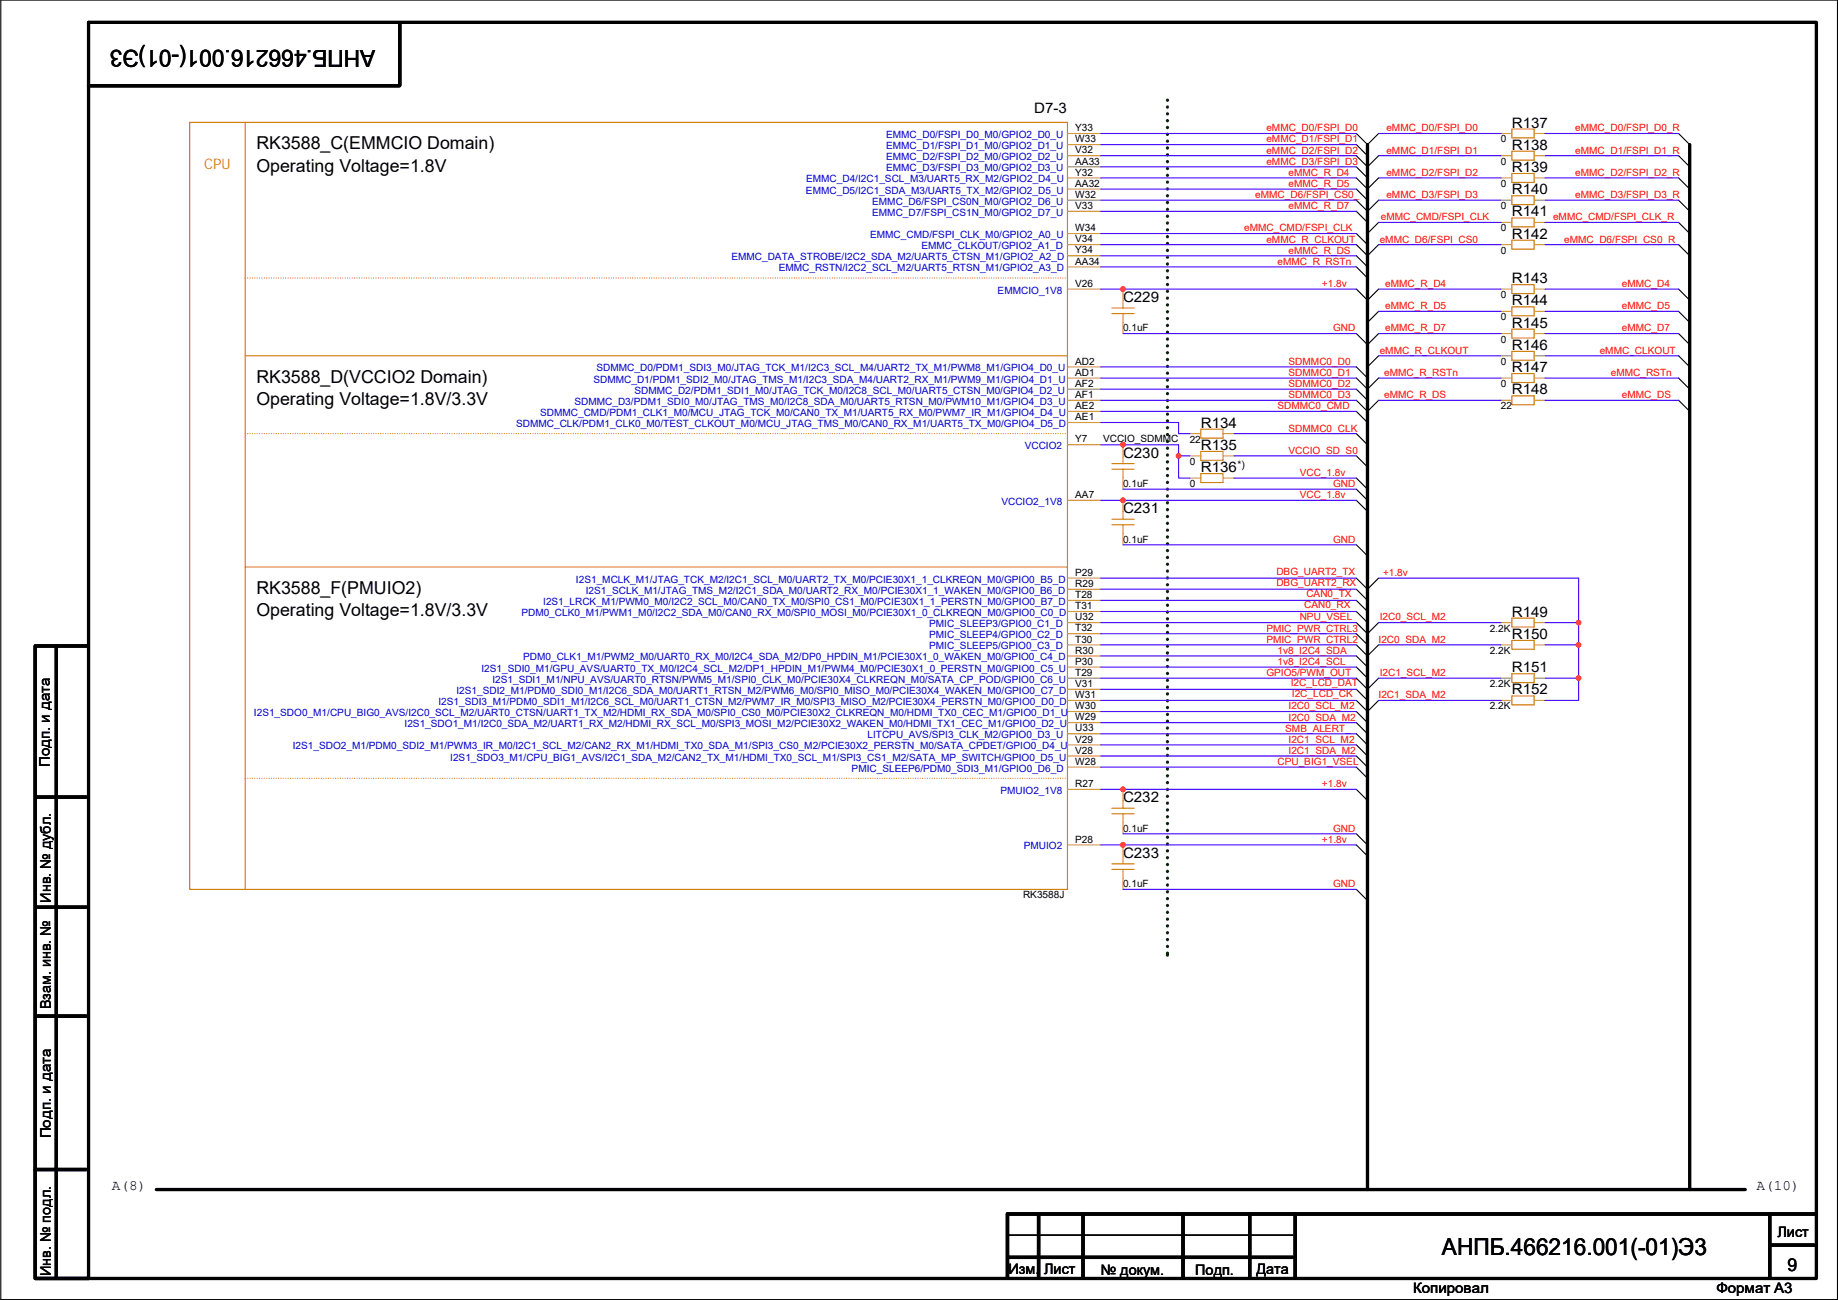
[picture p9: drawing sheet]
<svg xmlns="http://www.w3.org/2000/svg" width="420mm" height="297mm" viewBox="0 0 420 297" stroke-linecap="round" stroke-linejoin="round" font-family="sans-serif">
<defs><g id="words">
<g font-size="5.3">
<text x="85.8" y="11.5" transform="rotate(180 85.8 11.5)">АНПБ.466216.001(-01)Э3</text>
<text x="329.6" y="286.7">АНПБ.466216.001(-01)Э3</text>
</g>
<g font-size="4.1">
<text x="58.6" y="34.1">RK3588_C(EMMCIO Domain)</text>
<text x="58.6" y="39.2">Operating Voltage=1.8V</text>
<text x="58.6" y="87.5">RK3588_D(VCCIO2 Domain)</text>
<text x="58.6" y="92.6">Operating Voltage=1.8V/3.3V</text>
<text x="58.6" y="135.7">RK3588_F(PMUIO2)</text>
<text x="58.6" y="140.8">Operating Voltage=1.8V/3.3V</text>
<text x="408.6" y="290.4">9</text>
</g>
<g font-size="3.3">
<text x="236.4" y="25.8">D7-3</text>
<text x="345.6" y="29.1">R137</text>
<text x="345.6" y="34.2">R138</text>
<text x="345.6" y="39.3">R139</text>
<text x="345.6" y="44.4">R140</text>
<text x="345.6" y="49.5">R141</text>
<text x="345.6" y="54.5">R142</text>
<text x="345.6" y="64.7">R143</text>
<text x="256.7" y="69">C229</text>
<text x="345.6" y="69.8">R144</text>
<text x="345.6" y="74.9">R145</text>
<text x="345.6" y="79.9">R146</text>
<text x="345.6" y="85">R147</text>
<text x="345.6" y="90.1">R148</text>
<text x="274.5" y="97.7">R134</text>
<text x="256.7" y="104.6">C230</text>
<text x="274.5" y="107.9">R136</text>
<text x="274.5" y="102.8">R135</text>
<text x="256.7" y="117.3">C231</text>
<text x="345.6" y="140.9">R149</text>
<text x="345.6" y="146">R150</text>
<text x="345.6" y="153.6">R151</text>
<text x="345.6" y="158.7">R152</text>
<text x="11.4" y="175.3" transform="rotate(-90 11.4 175.3)">Подп. и дата</text>
<text x="256.7" y="183.3">C232</text>
<text x="256.7" y="196">C233</text>
<text x="11.6" y="206.3" transform="rotate(-90 11.6 206.3)">Инв. № дубл.</text>
<text x="11.6" y="230.7" transform="rotate(-90 11.6 230.7)">Взам. инв. №</text>
<text x="11.6" y="260.1" transform="rotate(-90 11.6 260.1)">Подп. и дата</text>
<text x="25.6" y="271.9">A(8)</text>
<text x="401.5" y="271.9">A(10)</text>
<text x="406.3" y="282.6">Лист</text>
<text x="11.6" y="291.6" transform="rotate(-90 11.6 291.6)">Инв. № подл.</text>
<text x="230.6" y="291">Изм. Лист</text>
<text x="251.6" y="291.3">№ докум.</text>
<text x="273.2" y="291.3">Подп.</text>
<text x="287.2" y="291">Дата</text>
<text x="323" y="295.3">Копировал</text>
<text x="392.4" y="295.3">Формат A3</text>
</g>
<text font-size="3.3" fill="#cc8006" x="46.7" y="38.7">CPU</text>
<g font-size="2.3">
<text x="245.8" y="30">Y33</text>
<text x="245.8" y="32.5">W33</text>
<text x="245.8" y="35.1">V32</text>
<text x="343.1" y="32.6">0</text>
<text x="245.8" y="40.1">Y32</text>
<text x="245.8" y="37.6">AA33</text>
<text x="343.1" y="37.6">0</text>
<text x="245.8" y="42.7">AA32</text>
<text x="245.8" y="45.2">W32</text>
<text x="245.8" y="47.8">V33</text>
<text x="343.1" y="47.8">0</text>
<text x="343.1" y="42.7">0</text>
<text x="245.8" y="52.8">W34</text>
<text x="343.1" y="52.9">0</text>
<text x="245.8" y="57.9">Y34</text>
<text x="245.8" y="55.4">V34</text>
<text x="343.1" y="58">0</text>
<text x="245.8" y="60.5">AA34</text>
<text x="245.8" y="65.5">V26</text>
<text x="343.1" y="68.1">0</text>
<text x="256.7" y="75.7">0.1uF</text>
<text x="343.1" y="73.2">0</text>
<text x="245.8" y="83.3">AD2</text>
<text x="343.1" y="78.3">0</text>
<text x="343.1" y="83.4">0</text>
<text x="245.8" y="88.4">AF2</text>
<text x="245.8" y="85.9">AD1</text>
<text x="343.1" y="88.4">0</text>
<text x="245.8" y="93.5">AE2</text>
<text x="245.8" y="90.9">AF1</text>
<text x="343.1" y="93.5">22</text>
<text x="245.8" y="96">AE1</text>
<text x="245.8" y="101.1">Y7</text>
<text x="252.1" y="101">VCCIO_SDMMC</text>
<text x="272" y="101.1">22</text>
<text x="272" y="106.2">0</text>
<text x="282.9" y="107">*)</text>
<text x="245.8" y="113.8">AA7</text>
<text x="256.7" y="111.3">0.1uF</text>
<text x="272" y="111.3">0</text>
<text x="256.7" y="124">0.1uF</text>
<text x="245.8" y="131.6">P29</text>
<text x="245.8" y="136.7">T28</text>
<text x="245.8" y="134.1">R29</text>
<text x="245.8" y="139.2">T31</text>
<text x="245.8" y="141.7">U32</text>
<text x="245.8" y="149.4">R30</text>
<text x="245.8" y="144.3">T32</text>
<text x="245.8" y="146.8">T30</text>
<text x="340.5" y="144.3">2.2K</text>
<text x="340.5" y="149.4">2.2K</text>
<text x="245.8" y="151.9">P30</text>
<text x="245.8" y="154.4">T29</text>
<text x="245.8" y="159.5">W31</text>
<text x="245.8" y="157">V31</text>
<text x="340.5" y="157">2.2K</text>
<text x="245.8" y="162.1">W30</text>
<text x="245.8" y="164.6">W29</text>
<text x="245.8" y="167.1">U33</text>
<text x="340.5" y="162.1">2.2K</text>
<text x="245.8" y="172.2">V28</text>
<text x="245.8" y="169.7">V29</text>
<text x="245.8" y="174.8">W28</text>
<text x="245.8" y="179.8">R27</text>
<text x="256.7" y="190">0.1uF</text>
<text x="245.8" y="192.5">P28</text>
<text x="256.7" y="202.7">0.1uF</text>
<text x="233.9" y="205.3">RK3588J</text>
</g>
<g font-size="2.3" fill="#00c">
<text x="202.6" y="31.5">EMMC_D0/FSPI_D0_M0/GPIO2_D0_U</text>
<text x="202.6" y="34.1">EMMC_D1/FSPI_D1_M0/GPIO2_D1_U</text>
<text x="184.3" y="41.7">EMMC_D4/I2C1_SCL_M3/UART5_RX_M2/GPIO2_D4_U</text>
<text x="202.6" y="36.6">EMMC_D2/FSPI_D2_M0/GPIO2_D2_U</text>
<text x="202.6" y="39.2">EMMC_D3/FSPI_D3_M0/GPIO2_D3_U</text>
<text x="184.2" y="44.2">EMMC_D5/I2C1_SDA_M3/UART5_TX_M2/GPIO2_D5_U</text>
<text x="199.4" y="46.8">EMMC_D6/FSPI_CS0N_M0/GPIO2_D6_U</text>
<text x="199.4" y="49.3">EMMC_D7/FSPI_CS1N_M0/GPIO2_D7_U</text>
<text x="167.2" y="59.5">EMMC_DATA_STROBE/I2C2_SDA_M2/UART5_CTSN_M1/GPIO2_A2_D</text>
<text x="198.9" y="54.4">EMMC_CMD/FSPI_CLK_M0/GPIO2_A0_U</text>
<text x="210.6" y="56.9">EMMC_CLKOUT/GPIO2_A1_D</text>
<text x="178" y="62">EMMC_RSTN/I2C2_SCL_M2/UART5_RTSN_M1/GPIO2_A3_D</text>
<text x="228.1" y="67.1">EMMCIO_1V8</text>
<text x="135.6" y="87.4">SDMMC_D1/PDM1_SDI2_M0/JTAG_TMS_M1/I2C3_SDA_M4/UART2_RX_M1/PWM9_M1/GPIO4_D1_U</text>
<text x="136.4" y="84.9">SDMMC_D0/PDM1_SDI3_M0/JTAG_TCK_M1/I2C3_SCL_M4/UART2_TX_M1/PWM8_M1/GPIO4_D0_U</text>
<text x="145" y="90">SDMMC_D2/PDM1_SDI1_M0/JTAG_TCK_M0/I2C8_SCL_M0/UART5_CTSN_M0/GPIO4_D2_U</text>
<text x="123.5" y="95">SDMMC_CMD/PDM1_CLK1_M0/MCU_JTAG_TCK_M0/CAN0_TX_M1/UART5_RX_M0/PWM7_IR_M1/GPIO4_D4_U</text>
<text x="131.3" y="92.5">SDMMC_D3/PDM1_SDI0_M0/JTAG_TMS_M0/I2C8_SDA_M0/UART5_RTSN_M0/PWM10_M1/GPIO4_D3_U</text>
<text x="118" y="97.6">SDMMC_CLK/PDM1_CLK0_M0/TEST_CLKOUT_M0/MCU_JTAG_TMS_M0/CAN0_RX_M1/UART5_TX_M0/GPIO4_D5_D</text>
<text x="234.2" y="102.7">VCCIO2</text>
<text x="228.9" y="115.4">VCCIO2_1V8</text>
<text x="131.7" y="133.1">I2S1_MCLK_M1/JTAG_TCK_M2/I2C1_SCL_M0/UART2_TX_M0/PCIE30X1_1_CLKREQN_M0/GPIO0_B5_D</text>
<text x="133.9" y="135.7">I2S1_SCLK_M1/JTAG_TMS_M2/I2C1_SDA_M0/UART2_RX_M0/PCIE30X1_1_WAKEN_M0/GPIO0_B6_D</text>
<text x="119.2" y="140.8">PDM0_CLK0_M1/PWM1_M0/I2C2_SDA_M0/CAN0_RX_M0/SPI0_MOSI_M0/PCIE30X1_0_CLKREQN_M0/GPIO0_C0_D</text>
<text x="124.2" y="138.2">I2S1_LRCK_M1/PWM0_M0/I2C2_SCL_M0/CAN0_TX_M0/SPI0_CS1_M0/PCIE30X1_1_PERSTN_M0/GPIO0_B7_D</text>
<text x="212.4" y="143.3">PMIC_SLEEP3/GPIO0_C1_D</text>
<text x="212.4" y="145.8">PMIC_SLEEP4/GPIO0_C2_D</text>
<text x="212.4" y="148.4">PMIC_SLEEP5/GPIO0_C3_D</text>
<text x="110.1" y="153.5">I2S1_SDI0_M1/GPU_AVS/UART0_TX_M0/I2C4_SCL_M2/DP1_HPDIN_M1/PWM4_M0/PCIE30X1_0_PERSTN_M0/GPIO0_C5_U</text>
<text x="112.6" y="156">I2S1_SDI1_M1/NPU_AVS/UART0_RTSN/PWM5_M1/SPI0_CLK_M0/PCIE30X4_CLKREQN_M0/SATA_CP_POD/GPIO0_C6_U</text>
<text x="119.6" y="150.9">PDM0_CLK1_M1/PWM2_M0/UART0_RX_M0/I2C4_SDA_M2/DP0_HPDIN_M1/PCIE30X1_0_WAKEN_M0/GPIO0_C4_D</text>
<text x="100.2" y="161.1">I2S1_SDI3_M1/PDM0_SDI1_M1/I2C6_SCL_M0/UART1_CTSN_M2/PWM7_IR_M0/SPI3_MISO_M2/PCIE30X4_PERSTN_M0/GPIO0_D0_D</text>
<text x="104.4" y="158.5">I2S1_SDI2_M1/PDM0_SDI0_M1/I2C6_SDA_M0/UART1_RTSN_M2/PWM6_M0/SPI0_MISO_M0/PCIE30X4_WAKEN_M0/GPIO0_C7_D</text>
<text x="58" y="163.6">I2S1_SDO0_M1/CPU_BIG0_AVS/I2C0_SCL_M2/UART0_CTSN/UART1_TX_M2/HDMI_RX_SDA_M0/SPI0_CS0_M0/PCIE30X2_CLKREQN_M0/HDMI_TX0_CEC_M1/GPIO0_D1_U</text>
<text x="92.5" y="166.2">I2S1_SDO1_M1/I2C0_SDA_M2/UART1_RX_M2/HDMI_RX_SCL_M0/SPI3_MOSI_M2/PCIE30X2_WAKEN_M0/HDMI_TX1_CEC_M1/GPIO0_D2_U</text>
<text x="66.9" y="171.2">I2S1_SDO2_M1/PDM0_SDI2_M1/PWM3_IR_M0/I2C1_SCL_M2/CAN2_RX_M1/HDMI_TX0_SDA_M1/SPI3_CS0_M2/PCIE30X2_PERSTN_M0/SATA_CPDET/GPIO0_D4_U</text>
<text x="102.9" y="173.8">I2S1_SDO3_M1/CPU_BIG1_AVS/I2C1_SDA_M2/CAN2_TX_M1/HDMI_TX0_SCL_M1/SPI3_CS1_M2/SATA_MP_SWITCH/GPIO0_D5_U</text>
<text x="198.3" y="168.7">LITCPU_AVS/SPI3_CLK_M2/GPIO0_D3_U</text>
<text x="194.7" y="176.3">PMIC_SLEEP6/PDM0_SDI3_M1/GPIO0_D6_D</text>
<text x="228.7" y="181.4">PMUIO2_1V8</text>
<text x="234" y="194.1">PMUIO2</text>
</g>
<g font-size="2.3" fill="#f00">
<text x="289.5" y="30">eMMC_D0/FSPI_D0</text>
<text x="289.5" y="32.6">eMMC_D1/FSPI_D1</text>
<text x="289.5" y="35.1">eMMC_D2/FSPI_D2</text>
<text x="316.9" y="30">eMMC_D0/FSPI_D0</text>
<text x="316.9" y="35.1">eMMC_D1/FSPI_D1</text>
<text x="360.1" y="35.1">eMMC_D1/FSPI_D1_R</text>
<text x="360.1" y="30">eMMC_D0/FSPI_D0_R</text>
<text x="289.5" y="37.6">eMMC_D3/FSPI_D3</text>
<text x="294.6" y="40.2">eMMC_R_D4</text>
<text x="316.9" y="40.2">eMMC_D2/FSPI_D2</text>
<text x="360.1" y="40.2">eMMC_D2/FSPI_D2_R</text>
<text x="286.9" y="45.3">eMMC_D6/FSPI_CS0_</text>
<text x="294.6" y="42.7">eMMC_R_D5</text>
<text x="294.6" y="47.8">eMMC_R_D7</text>
<text x="316.9" y="45.3">eMMC_D3/FSPI_D3</text>
<text x="360.1" y="45.3">eMMC_D3/FSPI_D3_R</text>
<text x="284.4" y="52.9">eMMC_CMD/FSPI_CLK</text>
<text x="315.6" y="50.3">eMMC_CMD/FSPI_CLK</text>
<text x="355" y="50.3">eMMC_CMD/FSPI_CLK_R</text>
<text x="289.5" y="55.4">eMMC_R_CLKOUT</text>
<text x="294.6" y="58">eMMC_R_DS</text>
<text x="315.4" y="55.4">eMMC_D6/FSPI_CS0_</text>
<text x="357.6" y="55.4">eMMC_D6/FSPI_CS0_R</text>
<text x="292" y="60.5">eMMC_R_RSTn</text>
<text x="302.2" y="65.6">+1.8v</text>
<text x="316.7" y="65.6">eMMC_R_D4</text>
<text x="370.8" y="65.6">eMMC_D4</text>
<text x="316.7" y="70.7">eMMC_R_D5</text>
<text x="370.8" y="70.7">eMMC_D5</text>
<text x="304.7" y="75.7">GND</text>
<text x="316.7" y="75.7">eMMC_R_D7</text>
<text x="370.8" y="75.7">eMMC_D7</text>
<text x="294.6" y="83.4">SDMMC0_D0</text>
<text x="315.4" y="80.8">eMMC_R_CLKOUT</text>
<text x="365.7" y="80.8">eMMC_CLKOUT</text>
<text x="294.6" y="85.9">SDMMC0_D1</text>
<text x="294.6" y="88.4">SDMMC0_D2</text>
<text x="316.4" y="85.9">eMMC_R_RSTn</text>
<text x="368.2" y="85.9">eMMC_RSTn</text>
<text x="292" y="93.5">SDMMC0_CMD</text>
<text x="294.6" y="91">SDMMC0_D3</text>
<text x="316.4" y="91">eMMC_R_DS</text>
<text x="370.8" y="91">eMMC_DS</text>
<text x="294.6" y="98.6">SDMMC0_CLK</text>
<text x="294.6" y="103.7">VCCIO_SD_S0</text>
<text x="297.1" y="113.8">VCC_1.8v</text>
<text x="297.1" y="108.8">VCC_1.8v</text>
<text x="304.7" y="111.3">GND</text>
<text x="304.7" y="124">GND</text>
<text x="291.8" y="131.4">DBG_UART2_TX</text>
<text x="316.2" y="131.6">+1.8v</text>
<text x="291.8" y="133.9">DBG_UART2_RX</text>
<text x="298.6" y="136.4">CAN0_TX</text>
<text x="297.1" y="141.8">NPU_VSEL</text>
<text x="298.1" y="139">CAN0_RX</text>
<text x="315.4" y="141.8">I2C0_SCL_M2</text>
<text x="289.5" y="146.9">PMIC_PWR_CTRL2</text>
<text x="289.5" y="144.3">PMIC_PWR_CTRL3</text>
<text x="292" y="149.4">1v8_I2C4_SDA</text>
<text x="315.1" y="146.9">I2C0_SDA_M2</text>
<text x="289.5" y="154.5">GPIO5/PWM_OUT</text>
<text x="292" y="151.9">1v8_I2C4_SCL</text>
<text x="315.4" y="154.5">I2C1_SCL_M2</text>
<text x="295.1" y="156.8">I2C_LCD_DAT</text>
<text x="295.3" y="159.3">I2C_LCD_CK</text>
<text x="315.1" y="159.6">I2C1_SDA_M2</text>
<text x="293.8" y="167.2">SMB_ALERT_</text>
<text x="294.6" y="162.1">I2C0_SCL_M2</text>
<text x="294.6" y="164.6">I2C0_SDA_M2</text>
<text x="294.6" y="169.7">I2C1_SCL_M2</text>
<text x="294.6" y="172.3">I2C1_SDA_M2</text>
<text x="292" y="174.8">CPU_BIG1_VSEL</text>
<text x="302.2" y="179.9">+1.8v</text>
<text x="304.7" y="190">GND</text>
<text x="302.2" y="192.6">+1.8v</text>
<text x="304.7" y="202.7">GND</text>
</g>
</g></defs>
<g fill="none" stroke="#000" stroke-width=".25">
<path d="M.2 0h419.8v296.9h-419.8zM310.1 30.5l2.5 2.5 2.5-2.5M310.1 33l2.5 2.6M310.1 35.6l2.5 2.5 2.5-2.5M310.1 38.1l2.5 2.6M383.7 35.6l2.6 2.5M383.7 30.5l2.6 2.5M310.1 40.7l2.5 2.5 2.5-2.5M310.1 43.2l2.5 2.5M310.1 48.3l2.5 2.5M310.1 45.7l2.5 2.6 2.5-2.6M310.1 53.4l2.5 2.5"/>
<path d="M310.1 55.9l2.5 2.5 2.5-2.5M310.1 58.4l2.5 2.6M315.1 50.8l-2.5 2.6M383.7 45.7l2.6 2.6M383.7 40.7l2.6 2.5M383.7 50.8l2.6 2.6M383.7 55.9l2.6 2.5M310.1 66.1l2.5 2.5 2.5-2.5M310.1 76.2l2.5 2.6 2.5-2.6M310.1 61l2.5 2.5M315.1 71.1l-2.5 2.6M383.7 66.1l2.6 2.5"/>
<path d="M383.7 71.1l2.6 2.6M383.7 76.2l2.6 2.6M310.1 83.8l2.5 2.6M310.1 86.4l2.5 2.5 2.5-2.5M310.1 88.9l2.5 2.6M310.1 91.5l2.5 2.5 2.5-2.5M310.1 94l2.5 2.5M310.1 99.1l2.5 2.5M315.1 81.3l-2.5 2.5M383.7 81.3l2.6 2.5M383.7 91.5l2.6 2.5M383.7 86.4l2.6 2.5"/>
<path d="M310.1 114.3l2.5 2.6M310.1 111.8l2.5 2.5M310.1 104.2l2.5 2.5M310.1 109.2l2.5 2.6M310.1 132.1l2.5 2.5 2.5-2.5M310.1 124.5l2.5 2.5M310.1 134.6l2.5 2.6M310.1 137.2l2.5 2.5M310.1 139.7l2.5 2.6M310.1 142.3l2.5 2.5 2.5-2.5M310.1 147.3l2.5 2.6 2.5-2.6M310.1 144.8l2.5 2.5"/>
<path d="M310.1 149.9l2.5 2.5M310.1 152.4l2.5 2.6M310.1 155l2.5 2.5 2.5-2.5M310.1 157.5l2.5 2.5M310.1 175.3l2.5 2.5M310.1 170.2l2.5 2.5M310.1 172.7l2.5 2.6M310.1 162.6l2.5 2.5M310.1 165.1l2.5 2.6M310.1 160l2.5 2.6 2.5-2.6M310.1 167.7l2.5 2.5M310.1 190.5l2.5 2.6"/>
<path d="M310.1 180.4l2.5 2.5M310.1 193.1l2.5 2.5M310.1 203.2l2.5 2.6M230.6 282.2h65"/>
</g>
<g fill="none" stroke="#000" stroke-width=".76">
<path d="M20.2 5.1h395v287h-395zM91.4 5.4v14.2h-71.2M312.6 33v238.8M386.3 33v238.8M8.1 147.6v144.3M8.3 147.6h11.7M12.9 147.6v144.3M8.3 182.1h11.4M8.3 207.3h11.4M8.3 232.2h11.4M8.1 267.2h11.6M35.7 271.8h363.3"/>
<path d="M237.4 277.6v14.3M247.6 277.6v14.3M270.4 277.6v14.3M285.7 277.4v14.5M296.1 277.4v14.5M404.5 277.4v14.5M415 277.4h-184.7v14.5M8.1 292.1h12.1M230.6 287.3h65M404.8 284.5h9.9"/>
</g>
<path d="M266.9 22.9v195.3M266.9 218.2h.1" fill="none" stroke="#008000" stroke-width=".76" stroke-dasharray="0 1.5"/>
<g fill="none" stroke="#cc8006" stroke-width=".25">
<path d="M43.4 28h200.6v175.2h-200.6zM56.1 28v175.2M345.6 29.5h5.1v2h-5.1zM345.6 34.6h5.1v2h-5.1zM345.6 39.6h5.1v2.1h-5.1zM345.6 44.7h5.1v2.1h-5.1zM345.6 54.9h5.1v2h-5.1zM345.6 49.8h5.1v2h-5.1zM254.2 71.6h5.1M254.2 70.4h5.1M256.7 68.6v1.8M256.7 71.6v2.1"/>
<path d="M345.6 75.2h5.1v2h-5.1zM345.6 70.1h5.1v2.1h-5.1zM345.6 65h5.1v2.1h-5.1zM56.1 81.3h187.9M274.5 98.1h5.1v2h-5.1zM345.6 90.4h5.1v2.1h-5.1zM345.6 85.4h5.1v2h-5.1zM345.6 80.3h5.1v2h-5.1zM254.2 107.2h5.1M254.2 105.9h5.1M254.2 119.9h5.1M254.2 118.6h5.1"/>
<path d="M256.7 104.2v1.7M256.7 107.2v2M256.7 116.9v1.7M256.7 119.9v2M274.5 108.2h5.1v2.1h-5.1zM274.5 103.1h5.1v2.1h-5.1zM56.1 129.6h187.9M345.6 141.2h5.1v2.1h-5.1zM345.6 146.3h5.1v2.1h-5.1zM345.6 153.9h5.1v2.1h-5.1zM345.6 159h5.1v2.1h-5.1zM254.2 198.6h5.1"/>
<path d="M254.2 197.4h5.1M254.2 185.9h5.1M254.2 184.7h5.1M256.7 195.6v1.8M256.7 198.6v2.1M256.7 182.9v1.8M256.7 185.9v2.1"/>
</g>
<g fill="none" stroke="#a84" stroke-width=".25">
<path d="M244 30.5h7.6M244 33h7.6M244 35.6h7.6M244 38.1h7.6M343.1 30.5h2.5M343.1 35.6h2.5M350.7 30.5h2.5M350.7 35.6h2.5M244 53.4h7.6M244 55.9h7.6M244 58.4h7.6M244 40.7h7.6"/>
<path d="M244 43.2h7.6M244 45.7h7.6M244 48.3h7.6M343.1 45.7h2.5M343.1 40.7h2.5M343.1 55.9h2.5M343.1 50.8h2.5M350.7 45.7h2.5M350.7 40.7h2.5M350.7 55.9h2.5M350.7 50.8h2.5M244 61h7.6"/>
<path d="M244 66.1h7.6M256.7 73.7v2.5M256.7 66.1v2.5M343.1 76.2h2.5M343.1 71.1h2.5M343.1 66.1h2.5M350.7 76.2h2.5M350.7 71.1h2.5M350.7 66.1h2.5M244 83.8h7.6M244 86.4h7.6M244 88.9h7.6"/>
<path d="M244 91.5h7.6M244 94h7.6M244 96.5h7.6M272 99.1h2.5M279.6 99.1h2.5M343.1 86.4h2.5M343.1 81.3h2.5M343.1 91.5h2.5M350.7 86.4h2.5M350.7 81.3h2.5M350.7 91.5h2.5M244 101.6h7.6"/>
<path d="M244 114.3h7.6M256.7 109.2v2.6M256.7 101.6v2.6M256.7 114.3v2.6M272 109.2h2.5M272 104.2h2.5M279.6 109.2h2.5M279.6 104.2h2.5M244 132.1h7.6M244 134.6h7.6M244 137.2h7.6M244 139.7h7.6"/>
<path d="M256.7 121.9v2.6M244 142.3h7.6M244 144.8h7.6M244 147.3h7.6M244 149.9h7.6M244 152.4h7.6M244 155h7.6M244 157.5h7.6M343.1 142.3h2.5M343.1 147.3h2.5M343.1 155h2.5M350.7 142.3h2.5"/>
<path d="M350.7 147.3h2.5M350.7 155h2.5M244 160h7.6M244 162.6h7.6M244 165.1h7.6M244 167.7h7.6M244 172.7h7.6M244 175.3h7.6M244 170.2h7.6M343.1 160h2.5M350.7 160h2.5M244 193.1h7.6"/>
<path d="M244 180.4h7.6M256.7 193.1v2.5M256.7 188v2.5M256.7 180.4v2.5M256.7 200.7v2.5"/>
</g>
<path d="M56.1 63.5h187.9M244 63.5h.1M56.1 99.1h187.9M244 99.1h.1M56.1 177.8h187.9M244 177.8h.1" fill="none" stroke="#cc8006" stroke-width=".25" stroke-dasharray="0 .5"/>
<g fill="none" stroke="#4200ff" stroke-width=".25">
<path d="M251.6 30.5h58.5M251.6 33h58.5M251.6 35.6h58.5M251.6 38.1h58.5M315.1 30.5h28M315.1 35.6h28M353.2 30.5h30.5M353.2 35.6h30.5M251.6 40.7h58.5M251.6 43.2h58.5M251.6 48.3h58.5M251.6 45.7h58.5"/>
<path d="M251.6 53.4h58.5M251.6 55.9h58.5M251.6 58.4h58.5M315.1 45.7h28M315.1 40.7h28M315.1 50.8h28M315.1 55.9h28M353.2 40.7h30.5M353.2 45.7h30.5M353.2 55.9h30.5M353.2 50.8h30.5M251.6 61h58.5"/>
<path d="M251.6 66.1h58.5M256.7 76.2h53.4M315.1 71.1h28M315.1 66.1h28M315.1 76.2h28M353.2 66.1h30.5M353.2 71.1h30.5M353.2 76.2h30.5M251.6 96.5h17.8v2.6h2.6M251.6 83.8h58.5M251.6 86.4h58.5M251.6 88.9h58.5"/>
<path d="M251.6 91.5h58.5M251.6 94h58.5M282.1 99.1h28M315.1 81.3h28M315.1 91.5h28M315.1 86.4h28M353.2 81.3h30.5M353.2 91.5h30.5M353.2 86.4h30.5M251.6 114.3h58.5M251.6 101.6h17.8v2.6M256.7 111.8h53.4"/>
<path d="M269.4 104.2h2.6M269.4 104.2v5h2.6M282.1 109.2h28M282.1 104.2h28M251.6 137.2h58.5M251.6 139.7h58.5M251.6 132.1h58.5M251.6 134.6h58.5M256.7 124.5h53.4M315.1 132.1h45.8v10.2M251.6 155h58.5M251.6 157.5h58.5"/>
<path d="M251.6 142.3h58.5M251.6 147.3h58.5M251.6 144.8h58.5M251.6 149.9h58.5M251.6 152.4h58.5M315.1 147.3h28M315.1 142.3h28M315.1 155h28M353.2 142.3h7.7M353.2 147.3h7.7M353.2 155h7.7M360.9 142.3v5"/>
<path d="M360.9 147.3v7.7M360.9 155v5h-7.7M251.6 162.6h58.5M251.6 165.1h58.5M251.6 167.7h58.5M251.6 160h58.5M251.6 175.3h58.5M251.6 172.7h58.5M251.6 170.2h58.5M315.1 160h28M251.6 180.4h58.5M251.6 193.1h58.5"/>
<path d="M256.7 190.5h53.4M256.7 203.2h53.4"/>
</g>
<g fill="#f00" stroke="#f00" stroke-width=".25">
<circle cx="360.8" cy="142.2" r=".5"/>
<circle cx="256.7" cy="66" r=".5"/>
<circle cx="256.7" cy="101.6" r=".5"/>
<circle cx="256.7" cy="114.3" r=".5"/>
<circle cx="256.7" cy="180.3" r=".5"/>
<circle cx="256.7" cy="193" r=".5"/>
<circle cx="360.8" cy="154.9" r=".5"/>
<circle cx="360.8" cy="147.3" r=".5"/>
<circle cx="269.4" cy="104.1" r=".5"/>
</g>
<use href="#words"/>
</svg>
